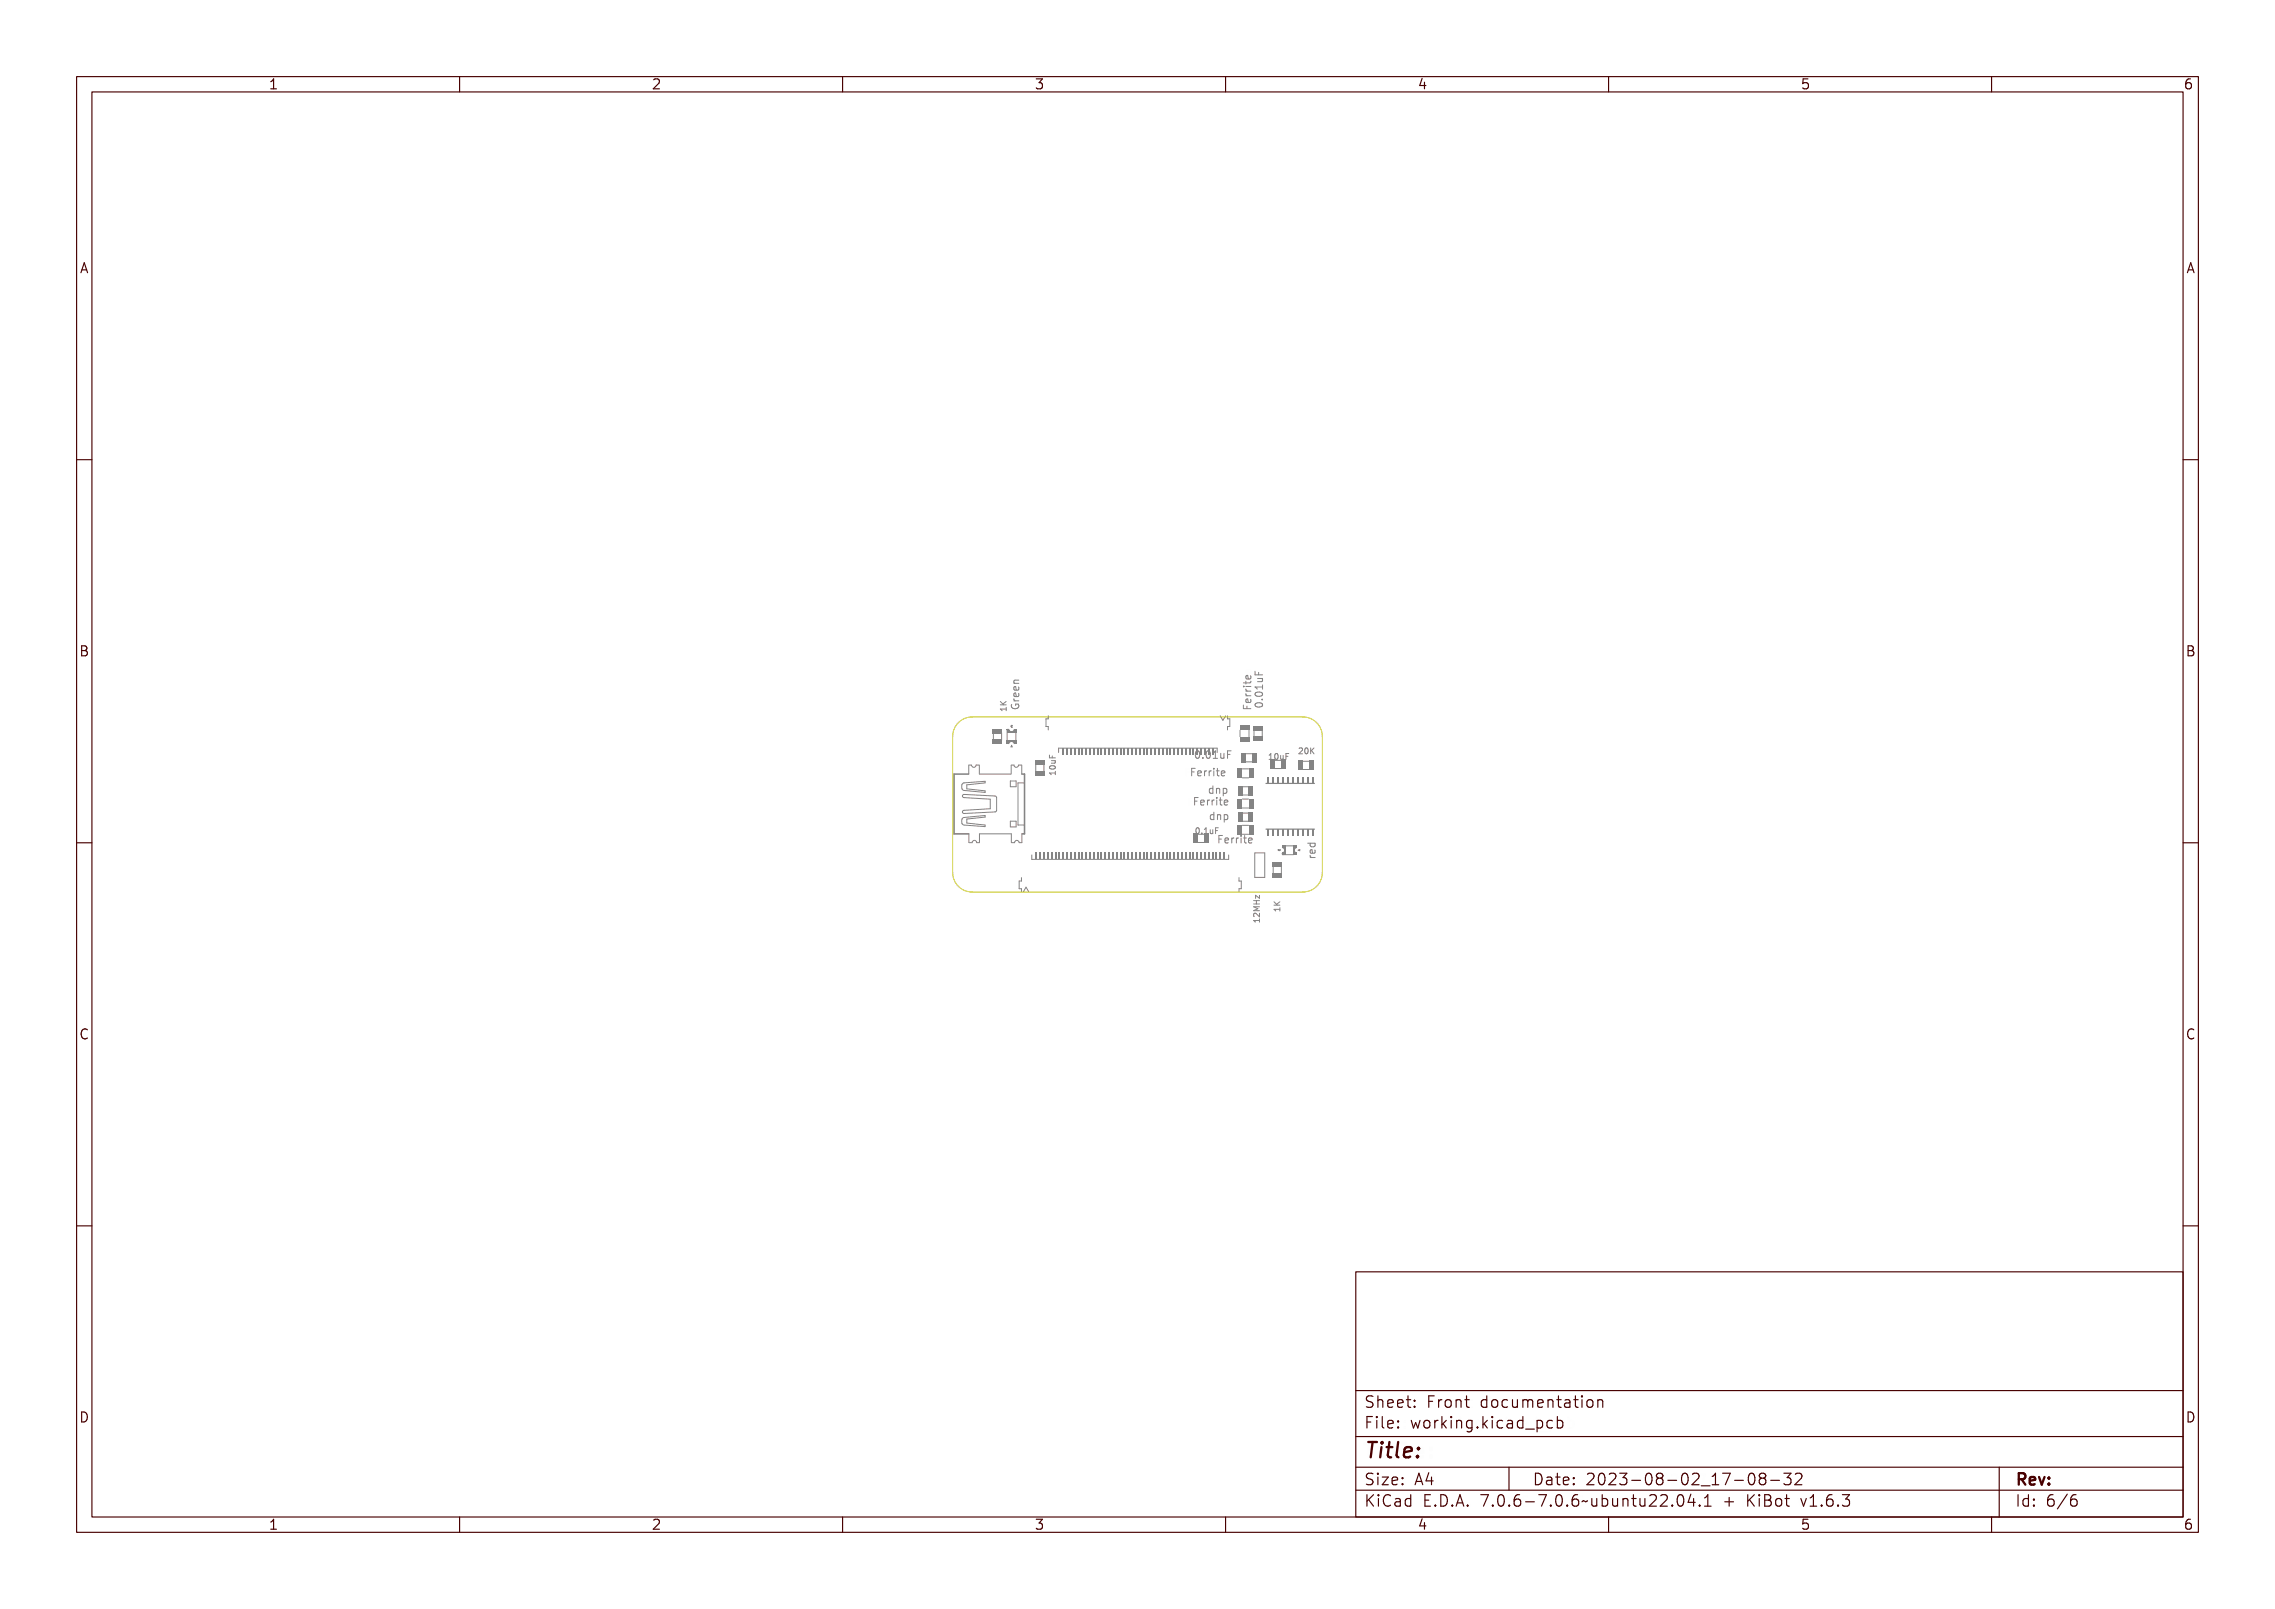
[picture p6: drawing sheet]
<svg xmlns="http://www.w3.org/2000/svg" width="297mm" height="210mm" viewBox="0 0 297 210" stroke-linecap="round" stroke-linejoin="round" font-family="sans-serif">
<defs><g id="words">
<text font-size="2.7" fill="#480000" x="178" y="190.3">Title:</text>
<g font-size="2" fill="#480000">
<text x="178" y="183.7">Sheet: Front documentation</text>
<text x="178" y="186.5">File: working.kicad_pcb</text>
<text x="178" y="193.9">Size: A4</text>
<text x="178" y="196.6">KiCad E.D.A. 7.0.6-7.0.6~ubuntu22.04.1 + KiBot v1.6.3</text>
<text x="200" y="193.9">Date: 2023-08-02_17-08-32</text>
<text x="263" y="196.6">Id: 6/6</text>
<text x="263" y="193.9">Rev:</text>
</g>
<g font-size="1.7" fill="#480000">
<text x="35" y="11.7">1</text>
<text x="85" y="11.7">2</text>
<text x="135" y="11.7">3</text>
<text x="185" y="11.7">4</text>
<text x="235" y="11.7">5</text>
<text x="285" y="11.7">6</text>
<text x="10.5" y="35.7">A</text>
<text x="285.5" y="35.7">A</text>
<text x="10.5" y="85.6">B</text>
<text x="285.5" y="85.6">B</text>
<text x="10.5" y="135.7">C</text>
<text x="285.5" y="135.7">C</text>
<text x="10.5" y="185.6">D</text>
<text x="285.5" y="185.6">D</text>
<text x="35" y="199.7">1</text>
<text x="85" y="199.7">2</text>
<text x="135" y="199.7">3</text>
<text x="185" y="199.7">4</text>
<text x="235" y="199.7">5</text>
<text x="285" y="199.7">6</text>
</g>
<g font-size="1.3" fill="#848484">
<text x="163.3" y="92.7" transform="rotate(-90 163.3 92.7)">Ferrite</text>
<text x="164.9" y="92.5" transform="rotate(-90 164.9 92.5)">0.01uF</text>
<text x="154.6" y="101.3">Ferrite</text>
<text x="156.2" y="99">0.01uF</text>
<text x="155" y="105.1">Ferrite</text>
<text x="158" y="103.6">dnp</text>
<text x="158.1" y="107">dnp</text>
<text x="158.2" y="110.1">Ferrite</text>
</g>
<g font-size="1" fill="#848484">
<text x="137.8" y="101.3" transform="rotate(-90 137.8 101.3)">10uF</text>
<text x="165.5" y="99.1">10uF</text>
<text x="169.9" y="98.4">20K</text>
<text x="156" y="108.8">0.1uF</text>
</g>
<g font-size=".3" fill="#848484">
<text x="132" y="94.9">C</text>
<text x="132" y="97.5">A</text>
</g>
</g></defs>
<g fill="none" stroke="#848484" stroke-width=".13">
<path d="M130.6 92h.8M130.6 91.6l.4 .4M130.6 92.6h.7v-.2h.1v.4h-.1v-.2h-.6l.1 .2h-.1zM130.6 91.7l.4 .3 .4-.3v.1l-.4 .3 .4 .1v.1h-.8v-.1h.4l-.4-.4zM131.4 92.3v.5M131.4 92.5h-.8l.2 .3M131.4 91.6l-.5 .3M132.1 91.9a.46 .46 0 0 0 .4 .6 .46 .46 0 0 0 .5-.6h-.4v.2M132.1 92h.2l-.1 .2a.37 .37 0 0 0 .4 .4 .37 .37 0 0 0 .3-.5h-.2v.2h-.1v-.3h.4a.43 .43 0 0 1-.1 .6 .43 .43 0 0 1-.5 0 .38 .38 0 0 1-.3-.6zM132.4 91.2l.1 .3M132.4 91.5h.6M132.4 89.2h.6"/>
<path d="M132.4 91.2h.1a.24 .24 0 0 0 0 .3 .24 .24 0 0 0 .2 .1h.3v.1h-.7v-.1h.2l-.2-.2zM132.4 89l.6-.1v.1h-.5l-.1 .2 .1 .1h.5v.1h-.7v-.1h.1l-.1-.1zM132.4 90.5l.3-.1v.5a.28 .28 0 0 0 .3-.1 .28 .28 0 0 0-.1-.3 .32 .32 0 0 1 .2 .4 .32 .32 0 0 1-.4 .2 .33 .33 0 0 1-.3-.2 .33 .33 0 0 1 0-.4zM132.4 89.7l.3-.1v.6a.28 .28 0 0 0 .3-.2 .28 .28 0 0 0-.1-.3 .32 .32 0 0 1 .2 .4 .32 .32 0 0 1-.4 .2 .33 .33 0 0 1-.3-.2 .33 .33 0 0 1 0-.4zM132.5 90.6h.1v.3l-.2-.1zM132.5 89.8h.1v.4l-.2-.2zM133 89.7v.2l-.1 .2-.5-.1v-.3l.2-.1 .1 .5M133 90.5v.3l-.1 .1h-.5v-.4h.2l.1 .4M133 88.8h-.6v.3l.1 .1M137.1 98.9v.3h.3v-.3v.3h.4v.1h-.7zM137.2 99.5h.6l-.1 .1a.18 .18 0 0 1 .1 .2 .18 .18 0 0 1-.2 .2h-.4v-.1l.5-.1v-.1l-.5-.1zM156.3 98.2a.28 .28 0 0 1 .3-.1 .28 .28 0 0 1 .3 .2 .53 .53 0 0 1-.3 .7 .57 .57 0 0 1-.3-.8z"/>
<path d="M156.5 98.2h.1a.51 .51 0 0 1 0 .7l-.2-.2zM157.3 98.8h.1v.2h-.1zM157.9 98.2a.28 .28 0 0 1 .3-.1 .28 .28 0 0 1 .2 .2 .53 .53 0 0 1-.3 .7 .56 .56 0 0 1-.2-.8zM158.1 98.2a.51 .51 0 0 1 0 .7l-.1-.2zM158.7 98.1h.3v.8h.2v.1h-.5v-.1h.2v-.7h-.2zM159.4 98.3h.2v.5l.1 .1 .2-.1v-.5h.1v.7h-.1v-.1a.23 .23 0 0 1-.3 .1 .23 .23 0 0 1-.2-.3zM160.2 98.1h.6v.1h-.4v.3h.4v.1h-.4v.4h-.2zM161.9 95.3v.8M162.3 89.1h.2v.2h-.2zM162.4 92h.1v.5h.3v-.4h.1v.4h.4v.1h-.9zM162.6 89.1h.6v-.2h.1v.6h-.1v-.2h-.5v.1h-.1zM162.6 88.2h.1v.2h.5v-.2h.1v.2l-.1 .1h-.5v.2h-.1v-.2h-.2v-.1h.2z"/>
<path d="M162.7 90.4h.1a.24 .24 0 0 0-.1 .3 .24 .24 0 0 0 .3 .1h.3v.1h-.7v-.1h.2l-.2-.1zM162.7 89.7h.1a.24 .24 0 0 0-.1 .2 .24 .24 0 0 0 .3 .1h.3v.2h-.7v-.2h.2l-.2-.1zM162.7 91.3h.3v.5a.28 .28 0 0 0 .3-.2 .28 .28 0 0 0-.1-.3 .32 .32 0 0 1 .2 .4 .32 .32 0 0 1-.4 .2 .33 .33 0 0 1-.4-.2 .33 .33 0 0 1 .1-.4zM162.7 87.4l.3-.1v.5a.28 .28 0 0 0 .3-.1 .28 .28 0 0 0-.1-.3 .32 .32 0 0 1 .2 .3 .32 .32 0 0 1-.4 .3 .33 .33 0 0 1-.4-.2 .33 .33 0 0 1 .1-.4zM162.8 91.4h.1v.4l-.2-.2zM162.8 87.5l.1-.1v.4l-.2-.1zM163.1 95.3v.8M163.9 89.6h.9v-.2h.1v.6h-.1v-.2h-.8l.1 .2h-.1zM163.9 87.9h.1v.4h.3v-.4h.1v.4h.5v.1h-1zM164 91.9l.2-.1a.53 .53 0 0 1 .7 .3 .55 .55 0 0 1-.5 .3 .55 .55 0 0 1-.5-.3zM164 90.3l.2-.1a.53 .53 0 0 1 .7 .3 .55 .55 0 0 1-.5 .3 .55 .55 0 0 1-.5-.3zM164 92l.6-.1 .2 .2a.52 .52 0 0 1-.8 0z"/>
<path d="M164 90.5l.6-.1 .2 .1a.52 .52 0 0 1-.8 0zM164.2 88.7h.7v.1h-.1a.23 .23 0 0 1 .1 .3 .23 .23 0 0 1-.3 .1h-.4v-.1h.5l.1-.1-.1-.2h-.5zM164.7 91.2h.2v.2h-.2zM165.6 98.4h.3v.7h.2h-.5h.2v-.6h-.2zM166.3 98.5a.22 .22 0 0 1 .2-.1 .22 .22 0 0 1 .2 .2v.2a.3 .3 0 0 1-.3 .4 .45 .45 0 0 1-.1-.7zM166.4 98.5a.31 .31 0 0 1 .2 .3 .31 .31 0 0 1-.2 .3l-.1-.3zM166.8 98.6h.1v.4l.1 .1 .2-.1v-.4h.1v.5h-.1a.18 .18 0 0 1-.3 .1 .18 .18 0 0 1-.1-.3zM167.5 98.4h.4v.1h-.3v.2h.3v.1h-.3v.3h-.1zM170 97.7a.27 .27 0 0 1 .4 .1 .27 .27 0 0 1-.2 .4l-.1 .1h.3v.1h-.5l.3-.3a.18 .18 0 0 0 0-.3 .18 .18 0 0 0-.2 0zM170 97.9l-.4 .5h.4M170.6 97.8a.22 .22 0 0 1 .3-.1 .22 .22 0 0 1 .1 .2v.1a.3 .3 0 0 1-.2 .4 .45 .45 0 0 1-.2-.6zM170.7 97.8a.31 .31 0 0 1 .2 .2 .31 .31 0 0 1-.2 .3v-.3z"/>
<path d="M171.2 97.7h.1v.3l.3-.3h.1l-.3 .3 .3 .4h-.1l-.2-.4-.1 .4h-.1zM137.1 100.9h.6v-.2h.1v.5h-.1v-.2h-.5v.2h-.1zM137.1 100.3a.34 .34 0 0 1 .6 .1 .34 .34 0 0 1-.6-.1zM137.1 100.2l.3-.1a.3 .3 0 0 1 .4 .3 .43 .43 0 0 1-.4 .2 .43 .43 0 0 1-.4-.2zM154.8 100.3h.5v.2h-.4v.2h.4v.1h-.4v.5h-.1zM155.2 104.2h.5v.1h-.4v.2h.4v.2h-.4v.4h-.1zM155.6 100.7a.32 .32 0 0 1 .4-.1 .32 .32 0 0 1 .1 .4h-.5a.28 .28 0 0 0 .2 .2 .28 .28 0 0 0 .3-.1 .32 .32 0 0 1-.4 .2 .32 .32 0 0 1-.2-.4zM155.7 100.7h.2l.1 .2h-.4zM156 104.5a.32 .32 0 0 1 .4-.1 .32 .32 0 0 1 .1 .4h-.5a.28 .28 0 0 0 .2 .2 .28 .28 0 0 0 .3 0 .32 .32 0 0 1-.4 .1 .32 .32 0 0 1-.2-.3zM156.1 104.5h.2l.1 .2h-.4zM156.1 108.2a.22 .22 0 0 1 .2-.1 .22 .22 0 0 1 .2 .2v.2a.3 .3 0 0 1-.2 .4 .45 .45 0 0 1-.2-.7zM156.2 108.2a.31 .31 0 0 1 .2 .3 .31 .31 0 0 1-.2 .3l-.1-.3z"/>
<path d="M156.4 100.6h.1v.1h.1a.19 .19 0 0 1 .2-.1 .19 .19 0 0 1 .1 .1 .24 .24 0 0 0-.2 0 .24 .24 0 0 0-.2 .2v.4h-.1zM156.8 104.4h.1v.1h.1a.19 .19 0 0 1 .2-.1 .19 .19 0 0 1 .1 .1 .24 .24 0 0 0-.3 0 .24 .24 0 0 0-.1 .3v.3h-.1zM156.8 108.7h.1v.1h-.1zM157.2 100.6h.1v.1h.1a.19 .19 0 0 1 .2-.1 .19 .19 0 0 1 .1 .1 .24 .24 0 0 0-.2 0 .24 .24 0 0 0-.2 .2v.4h-.1zM157.3 108.1h.3v.7h.1h-.4h.2v-.6h-.2zM157.6 104.4h.1v.1a.19 .19 0 0 1 .3-.1 .19 .19 0 0 1 .1 .1 .24 .24 0 0 0-.3 0 .24 .24 0 0 0-.1 .3v.3h-.1zM157.9 108.3h.1v.4l.1 .1 .1-.1v-.4h.1v.5h-.1a.18 .18 0 0 1-.2 0 .18 .18 0 0 1-.1-.2zM157.9 100.6h.3v.6h.3v.1h-.6v-.1h.2v-.5h-.2zM158.1 100.3h.1v.2h-.1zM158.2 103l.2-.1 .2 .1v-.4h.1v1h-.1v-.1l-.1 .1a.36 .36 0 0 1-.4-.2 .36 .36 0 0 1 .1-.4zM158.3 103a.26 .26 0 0 1 .3 .2 .26 .26 0 0 1-.3 .3l-.1-.1zM158.3 106.4l.2-.1 .2 .1v-.4h.1v1h-.1v-.1l-.1 .1a.36 .36 0 0 1-.4-.2 .36 .36 0 0 1 .1-.4z"/>
<path d="M158.3 104.4h.3v.6h.2v.1h-.5v-.1h.2v-.5h-.2zM158.3 109.1h.6v.1h-.4v.3h.3v.1h-.3v.5h-.2zM158.4 106.5v-.1a.26 .26 0 0 1 .3 .3 .26 .26 0 0 1-.3 .2v-.1zM158.5 104.1h.1v.2h-.1zM158.5 108.1h.5v.1h-.4v.2h.3v.1h-.3v.3h-.1zM158.8 100.4h.1v.2h.3v.1h-.3v.4l.3 .1v.1h-.2l-.2-.1v-.5h-.2v-.1h.2zM158.9 102.9h.1v.1a.23 .23 0 0 1 .3-.1 .23 .23 0 0 1 .2 .2v.5h-.1l-.1-.5-.1-.1-.1 .1-.1 .5h-.1zM159.1 106.3h.1v.1a.23 .23 0 0 1 .3-.1 .23 .23 0 0 1 .1 .3v.4h-.1v-.5l-.2-.1-.1 .1v.5h-.1zM159.1 109.4a.32 .32 0 0 1 .4 0 .32 .32 0 0 1 .2 .3h-.5a.28 .28 0 0 0 .1 .3 .28 .28 0 0 0 .3-.1 .32 .32 0 0 1-.3 .2 .32 .32 0 0 1-.3-.4zM159.2 104.2h.1v.2h.3v.1h-.3v.4l.3 .1v.1h-.3l-.1-.1v-.5h-.2v-.1h.2zM159.2 109.5l.3-.1 .1 .2h-.4zM159.5 100.7a.32 .32 0 0 1 .4-.1 .32 .32 0 0 1 .1 .4h-.5a.28 .28 0 0 0 .2 .2 .28 .28 0 0 0 .3-.1 .32 .32 0 0 1-.4 .2 .32 .32 0 0 1-.2-.4z"/>
<path d="M159.6 100.7h.2l.1 .2h-.4zM159.7 102.9h.1v.1l.1-.1a.34 .34 0 0 1 .4 .3 .34 .34 0 0 1-.5 .3v.4h-.1zM159.8 106.3h.2v.1v-.1a.34 .34 0 0 1 .5 .4 .34 .34 0 0 1-.5 .2v.4h-.2zM159.9 103a.26 .26 0 0 1 .3 .2 .26 .26 0 0 1-.3 .3l-.1-.1zM159.9 104.5a.32 .32 0 0 1 .4-.1 .32 .32 0 0 1 .1 .4h-.5a.28 .28 0 0 0 .2 .2 .28 .28 0 0 0 .3 0 .32 .32 0 0 1-.4 .1 .32 .32 0 0 1-.2-.3zM160 109.3h.1v.2v-.1a.19 .19 0 0 1 .2-.1 .19 .19 0 0 1 .2 .2 .24 .24 0 0 0-.3 0 .24 .24 0 0 0-.1 .2v.4h-.1zM160 104.5h.2l.1 .2h-.4zM160 106.5l.1-.1a.26 .26 0 0 1 .2 .3 .26 .26 0 0 1-.2 .2l-.1-.1zM160.8 109.3h.1v.2v-.1a.19 .19 0 0 1 .2-.1 .19 .19 0 0 1 .2 .2 .24 .24 0 0 0-.3 0 .24 .24 0 0 0-.1 .2v.4h-.1zM161.5 109.3h.3v.7h.2v.1h-.6v-.1h.3v-.6h-.2zM161.7 109.1h.1v.1h-.1zM162.4 109.2h.1v.1h.3v.1h-.3v.5l.3 .1v.1h-.3l-.1-.2v-.5h-.2v-.1h.2z"/>
<path d="M163.1 109.4a.32 .32 0 0 1 .4 0 .32 .32 0 0 1 .1 .3h-.5a.28 .28 0 0 0 .2 .3 .28 .28 0 0 0 .3-.1 .32 .32 0 0 1-.4 .2 .32 .32 0 0 1-.2-.4zM163.2 109.5l.2-.1 .1 .2h-.4zM163.7 118h.7M163.7 117.5h.7M163.7 119.4h.7v-.2h.1v.5h-.1v-.2h-.6v.2h-.1zM163.7 118h.8v.1h-.7l.4 .1v.1l-.4 .1h.7v.1h-.8v-.1l.4-.1-.4-.2zM163.7 117.4h.8v.1h-.4v.3h.4v.1h-.8v-.1h.3v-.3h-.3zM163.8 118.7a.48 .48 0 0 1 .6 .3v-.4h.1v.5l-.4-.3a.18 .18 0 0 0-.3 0 .18 .18 0 0 0 0 .3l-.1-.1zM163.9 116.8l.5 .3v-.3h.1v.4l-.5-.3v.3h-.1zM164 117.5v.5M164.4 116.9v.4l-.5-.4v.4M164.4 119.2v.5l-.5-.5-.2 .1v.3"/>
<path d="M164.4 119.9v.5M164.4 118.4h-.7l.5 .2-.5 .3h.7M166.3 118.1h.8M166.3 117.7l.5 .4M166.4 118.4h.6v-.2h.1v.4h-.1v-.1h-.5v.1h-.1zM166.4 117.5l.3 .3 .4-.3v.2l-.4 .2 .4 .1v.1h-.7v-.1h.3l-.3-.3zM166.9 110.9l.1 .1 .1-.1M166.9 110.9h.1M166.9 110.9l.1 .1 .1-.1a.11 .11 0 0 1-.1 .2 .11 .11 0 0 1-.1-.2zM167.1 110.9h.1M167.1 118.5v.4M167.1 118.7h-.8l.2 .2"/>
<path d="M167.1 117.7l-.4 .3M169.5 111l.2-.1v.2zM169.5 111h.2zM169.6 110.9v.1M169.7 110.9l-.2 .1h.2M170.7 110.1h1M170.7 109.9h1v.1h-.1l.1 .1a.34 .34 0 0 1-.3 .4 .34 .34 0 0 1-.3-.5h-.4zM171 111.9h.7M171 111.6l.2 .3M171 111.4h.2a.24 .24 0 0 0-.1 .3 .24 .24 0 0 0 .3 .1h.3v.1h-.7v-.1h.2l-.2-.1zM171.1 110.1l-.1 .2 .2 .2 .4-.1v-.3M171.1 110.7h.3v.5a.28 .28 0 0 0 .3-.2 .28 .28 0 0 0-.1-.3 .32 .32 0 0 1 .1 .4 .32 .32 0 0 1-.3 .2 .33 .33 0 0 1-.4-.2 .33 .33 0 0 1 .1-.4z"/>
<path d="M171.2 110.8h.1v.4l-.2-.2zM171.2 110.1h.3h.1a.26 .26 0 0 1-.2 .3 .26 .26 0 0 1-.3-.3zM171.6 110.9l.1 .3-.1 .2-.5-.1v-.4h.2l.1 .5M164.4 120.1h-.7l.2 .3"/>
<circle cx="156.6" cy="98.5" r=".09"/>
<circle cx="158.1" cy="98.5" r=".09"/>
<circle cx="164.4" cy="90.5" r=".09"/>
<circle cx="164.4" cy="92.1" r=".09"/>
<circle cx="166.4" cy="98.8" r=".07"/>
<circle cx="170.8" cy="98" r=".07"/>
<circle cx="137.4" cy="100.4" r=".07"/>
<circle cx="156.3" cy="108.5" r=".07"/>
</g>
<g fill="#848484">
<path d="M161.8 96.1h1.3v.7h-1.3z" fill-rule="evenodd"/>
<path d="M161.8 94.7h1.3v.6h-1.3z" fill-rule="evenodd"/>
</g>
<path d="M162.2 105.5h.8M162.2 104.3h.8" fill="none" stroke="#848484" stroke-width=".13"/>
<g fill="#848484">
<path d="M163 104.2h.7v1.3h-.7z" fill-rule="evenodd"/>
<path d="M161.5 104.2h.7v1.3h-.7z" fill-rule="evenodd"/>
</g>
<path d="M166.3 100.3h1" fill="none" stroke="#848484" stroke-width=".13"/>
<g fill="#848484">
<path d="M167.3 99.1h.5v1.3h-.5z" fill-rule="evenodd"/>
<path d="M165.8 99.1h.6v1.3h-.6z" fill-rule="evenodd"/>
</g>
<g fill="none" stroke="#848484" stroke-width=".13">
<path d="M131.5 95.2v1.4M131.7 97.1a.35 .35 0 0 1 .4-.3 .35 .35 0 0 1 .3 .3M131.7 95.2a.35 .35 0 0 0 .4 .3 .35 .35 0 0 0 .3-.3M132.6 95.6v1.1"/>
<circle cx="131.6" cy="95.3" r=".1"/>
</g>
<g fill="#848484">
<path d="M131.4 95.1h.4v.1h-.4z" fill-rule="evenodd"/>
<path d="M131.4 96.6h.4v.5h-.4z" fill-rule="evenodd"/>
<path d="M131.5 95.4h.3v.2h-.3z" fill-rule="evenodd"/>
<path d="M131.7 95.4h.2v.2h-.2z" fill-rule="evenodd"/>
<path d="M131.7 96.6h.2v.3h-.2z" fill-rule="evenodd"/>
<path d="M131.9 95.5h.4v.1h-.4z" fill-rule="evenodd"/>
<path d="M131.9 96.6h.4v.2h-.4z" fill-rule="evenodd"/>
<path d="M132.2 95.4h.2v.2h-.2z" fill-rule="evenodd"/>
<path d="M132.2 96.6h.2v.3h-.2z" fill-rule="evenodd"/>
<path d="M132.4 95.1h.3v.5h-.3z" fill-rule="evenodd"/>
<path d="M132.4 96.6h.3v.5h-.3z" fill-rule="evenodd"/>
</g>
<path d="M170 99.4h1M170 100.4h1" fill="none" stroke="#848484" stroke-width=".13"/>
<g fill="#848484">
<path d="M171 99.3h.5v1.3h-.5z" fill-rule="evenodd"/>
<path d="M169.5 99.3h.6v1.3h-.6z" fill-rule="evenodd"/>
</g>
<path d="M133.4 114.5v.5h-.3v1h.3v.4M133.6 116.4l.4-.6 .3 .6M134.7 111.6v.6h25.7v-.6M161.8 114.5v.5h.3v1h-.3v.4" fill="none" stroke="#848484" stroke-width=".13"/>
<g fill="#848484">
<path d="M159.7 111.2h.2v.9h-.2z" fill-rule="evenodd"/>
<path d="M159.2 111.2h.2v.9h-.2z" fill-rule="evenodd"/>
<path d="M158.7 111.2h.2v.9h-.2z" fill-rule="evenodd"/>
<path d="M158.2 111.2h.2v.9h-.2z" fill-rule="evenodd"/>
<path d="M157.7 111.2h.2v.9h-.2z" fill-rule="evenodd"/>
<path d="M157.2 111.2h.2v.9h-.2z" fill-rule="evenodd"/>
<path d="M156.7 111.2h.2v.9h-.2z" fill-rule="evenodd"/>
<path d="M156.2 111.2h.2v.9h-.2z" fill-rule="evenodd"/>
<path d="M155.7 111.2h.2v.9h-.2z" fill-rule="evenodd"/>
<path d="M155.2 111.2h.2v.9h-.2z" fill-rule="evenodd"/>
<path d="M154.7 111.2h.2v.9h-.2z" fill-rule="evenodd"/>
<path d="M154.2 111.2h.2v.9h-.2z" fill-rule="evenodd"/>
<path d="M153.7 111.2h.2v.9h-.2z" fill-rule="evenodd"/>
<path d="M153.2 111.2h.2v.9h-.2z" fill-rule="evenodd"/>
<path d="M152.7 111.2h.2v.9h-.2z" fill-rule="evenodd"/>
<path d="M152.2 111.2h.2v.9h-.2z" fill-rule="evenodd"/>
<path d="M151.7 111.2h.2v.9h-.2z" fill-rule="evenodd"/>
<path d="M151.2 111.2h.2v.9h-.2z" fill-rule="evenodd"/>
<path d="M150.7 111.2h.2v.9h-.2z" fill-rule="evenodd"/>
<path d="M150.2 111.2h.2v.9h-.2z" fill-rule="evenodd"/>
<path d="M149.7 111.2h.2v.9h-.2z" fill-rule="evenodd"/>
<path d="M149.2 111.2h.2v.9h-.2z" fill-rule="evenodd"/>
<path d="M148.7 111.2h.2v.9h-.2z" fill-rule="evenodd"/>
<path d="M148.2 111.2h.2v.9h-.2z" fill-rule="evenodd"/>
<path d="M147.7 111.2h.2v.9h-.2z" fill-rule="evenodd"/>
<path d="M147.2 111.2h.2v.9h-.2z" fill-rule="evenodd"/>
<path d="M146.7 111.2h.2v.9h-.2z" fill-rule="evenodd"/>
<path d="M146.2 111.2h.2v.9h-.2z" fill-rule="evenodd"/>
<path d="M145.7 111.2h.2v.9h-.2z" fill-rule="evenodd"/>
<path d="M145.2 111.2h.2v.9h-.2z" fill-rule="evenodd"/>
<path d="M144.7 111.2h.2v.9h-.2z" fill-rule="evenodd"/>
<path d="M144.2 111.2h.2v.9h-.2z" fill-rule="evenodd"/>
<path d="M143.7 111.2h.2v.9h-.2z" fill-rule="evenodd"/>
<path d="M143.2 111.2h.2v.9h-.2z" fill-rule="evenodd"/>
<path d="M142.7 111.2h.2v.9h-.2z" fill-rule="evenodd"/>
<path d="M142.2 111.2h.2v.9h-.2z" fill-rule="evenodd"/>
<path d="M141.7 111.2h.2v.9h-.2z" fill-rule="evenodd"/>
<path d="M141.2 111.2h.2v.9h-.2z" fill-rule="evenodd"/>
<path d="M140.7 111.2h.2v.9h-.2z" fill-rule="evenodd"/>
<path d="M140.2 111.2h.2v.9h-.2z" fill-rule="evenodd"/>
<path d="M139.7 111.2h.2v.9h-.2z" fill-rule="evenodd"/>
<path d="M139.2 111.2h.2v.9h-.2z" fill-rule="evenodd"/>
<path d="M138.7 111.2h.2v.9h-.2z" fill-rule="evenodd"/>
<path d="M138.2 111.2h.2v.9h-.2z" fill-rule="evenodd"/>
<path d="M137.7 111.2h.2v.9h-.2z" fill-rule="evenodd"/>
<path d="M137.2 111.2h.2v.9h-.2z" fill-rule="evenodd"/>
<path d="M136.7 111.2h.2v.9h-.2z" fill-rule="evenodd"/>
<path d="M136.2 111.2h.2v.9h-.2z" fill-rule="evenodd"/>
<path d="M135.7 111.2h.2v.9h-.2z" fill-rule="evenodd"/>
<path d="M135.2 111.2h.2v.9h-.2z" fill-rule="evenodd"/>
</g>
<path d="M135.2 99.7v1M136.3 99.7v1" fill="none" stroke="#848484" stroke-width=".13"/>
<g fill="#848484">
<path d="M135.1 99.2h1.3v.6h-1.3z" fill-rule="evenodd"/>
<path d="M135.1 100.6h1.3v.6h-1.3z" fill-rule="evenodd"/>
</g>
<g fill="none" stroke="#848484" stroke-width=".13">
<path d="M126.5 99.9v1.1M126.5 99.9h.3a.3 .3 0 0 0 .3 .3 .3 .3 0 0 0 .3-.3h.4M127.9 99.9v1.1M132 99.9v1.1M132 99.9h.4a.3 .3 0 0 0 .3 .3 .3 .3 0 0 0 .3-.3h.4M133.4 99.9v1.1M125.7 102.2l2.9-.2v.2l-2.4 .2v.6l2.4 .2v.2l-2.7-.2a.6 .6 0 0 1-.2-1zM125.7 106.8l2.9-.4v.2l-2.4 .3v.5l2.4 .3v.2l-2.7-.2a.6 .6 0 0 1-.2-.9zM125.7 103.7h.2l4.1 .3v1.9l-4.1 .3-.2-.1-.1-.1 .3-.2 3.4-.2v-1.3l-3.4-.2-.3-.2zM126.5 108.8v1.2M126.5 110h.4a.3 .3 0 0 1 .3-.3 .3 .3 0 0 1 .3 .3h.4M127.9 101h4.1"/>
<path d="M127.9 108.8v1.2M127.9 108.8h4.1M131.9 101.9h.8v.8h-.8zM131.9 107.2h.8v.7h-.8zM132 108.8v1.2M132.1 110h.4a.3 .3 0 0 1 .3-.3 .3 .3 0 0 1 .3 .3h.3M133.4 108.8v1.2M133.7 102.2h-.8v5.5h.8M167.4 110.6a.35 .35 0 0 1 .3 .4 .35 .35 0 0 1-.3 .3M167.4 111.6h1.4M167.8 110.4h1.1M169.3 110.6a.35 .35 0 0 0-.3 .4 .35 .35 0 0 0 .3 .3"/>
<circle cx="167.5" cy="111.4" r=".1"/>
</g>
<path d="M126.5 101h-1.9v7.8h1.9M133.4 101h.4v7.8h-.3" fill="none" stroke="#848484" stroke-width=".2"/>
<g fill="#848484">
<path d="M167.3 111.3h.1v.3h-.1z" fill-rule="evenodd"/>
<path d="M168.8 111.3h.5v.3h-.5z" fill-rule="evenodd"/>
<path d="M167.6 111.3h.2v.3h-.2z" fill-rule="evenodd"/>
<path d="M167.6 111.2h.2v.1h-.2z" fill-rule="evenodd"/>
<path d="M168.8 111.2h.3v.1h-.3z" fill-rule="evenodd"/>
<path d="M167.7 110.8h.1v.4h-.1z" fill-rule="evenodd"/>
<path d="M168.8 110.8h.2v.4h-.2z" fill-rule="evenodd"/>
<path d="M167.6 110.7h.2v.1h-.2z" fill-rule="evenodd"/>
<path d="M168.8 110.7h.3v.1h-.3z" fill-rule="evenodd"/>
<path d="M167.3 110.4h.5v.3h-.5z" fill-rule="evenodd"/>
<path d="M168.8 110.4h.5v.3h-.5z" fill-rule="evenodd"/>
</g>
<path d="M166.2 113.1v1M167.3 113.1v1" fill="none" stroke="#848484" stroke-width=".13"/>
<g fill="#848484">
<path d="M166.1 114h1.3v.6h-1.3z" fill-rule="evenodd"/>
<path d="M166.1 112.6h1.3v.6h-1.3z" fill-rule="evenodd"/>
</g>
<path d="M162.1 107.2h1M162.1 106.1h1" fill="none" stroke="#848484" stroke-width=".13"/>
<g fill="#848484">
<path d="M163 106h.6v1.3h-.6z" fill-rule="evenodd"/>
<path d="M161.6 106h.6v1.3h-.6z" fill-rule="evenodd"/>
</g>
<path d="M162.6 99.4h1M162.6 98.4h1" fill="none" stroke="#848484" stroke-width=".13"/>
<g fill="#848484">
<path d="M163.5 98.3h.6v1.3h-.6z" fill-rule="evenodd"/>
<path d="M162.1 98.3h.6v1.3h-.6z" fill-rule="evenodd"/>
</g>
<path d="M162.2 107.7h.8M163.8 111.3h1.3v3.2h-1.3z" fill="none" stroke="#848484" stroke-width=".13"/>
<g fill="#848484">
<path d="M163 107.7h.7v1.3h-.7z" fill-rule="evenodd"/>
<path d="M161.5 107.7h.7v1.3h-.7z" fill-rule="evenodd"/>
</g>
<path d="M165.3 108.2h6.3M165.3 102.3h6.3" fill="none" stroke="#848484" stroke-width=".15"/>
<g fill="#848484">
<path d="M165.4 101.4h.2v.9h-.2z" fill-rule="evenodd"/>
<path d="M165.4 108.2h.2v.9h-.2z" fill-rule="evenodd"/>
<path d="M166.1 101.4h.2v.9h-.2z" fill-rule="evenodd"/>
<path d="M166.1 108.2h.2v.9h-.2z" fill-rule="evenodd"/>
<path d="M166.7 101.4h.2v.9h-.2z" fill-rule="evenodd"/>
<path d="M166.7 108.2h.2v.9h-.2z" fill-rule="evenodd"/>
<path d="M167.4 101.4h.2v.9h-.2z" fill-rule="evenodd"/>
<path d="M167.4 108.2h.2v.9h-.2z" fill-rule="evenodd"/>
<path d="M168 101.4h.2v.9h-.2z" fill-rule="evenodd"/>
<path d="M168 108.2h.2v.9h-.2z" fill-rule="evenodd"/>
<path d="M168.7 101.4h.2v.9h-.2z" fill-rule="evenodd"/>
<path d="M168.7 108.2h.2v.9h-.2z" fill-rule="evenodd"/>
<path d="M169.3 101.4h.2v.9h-.2z" fill-rule="evenodd"/>
<path d="M169.3 108.2h.2v.9h-.2z" fill-rule="evenodd"/>
<path d="M170 101.4h.2v.9h-.2z" fill-rule="evenodd"/>
<path d="M170 108.2h.2v.9h-.2z" fill-rule="evenodd"/>
<path d="M170.6 101.4h.2v.9h-.2z" fill-rule="evenodd"/>
<path d="M170.6 108.2h.2v.9h-.2z" fill-rule="evenodd"/>
<path d="M171.3 101.4h.2v.9h-.2z" fill-rule="evenodd"/>
<path d="M171.3 108.2h.2v.9h-.2z" fill-rule="evenodd"/>
</g>
<path d="M136.9 93.4v.4h-.3v1h.3v.5M158.9 97.6h-20.7v.6M159.3 93.4l.4 .6 .3-.6M160.3 93.4v.4h.3v1h-.3v.5" fill="none" stroke="#848484" stroke-width=".13"/>
<g fill="#848484">
<path d="M138.7 97.7h.2v.9h-.2z" fill-rule="evenodd"/>
<path d="M139.2 97.7h.2v.9h-.2z" fill-rule="evenodd"/>
<path d="M139.7 97.7h.2v.9h-.2z" fill-rule="evenodd"/>
<path d="M140.2 97.7h.2v.9h-.2z" fill-rule="evenodd"/>
<path d="M140.7 97.7h.2v.9h-.2z" fill-rule="evenodd"/>
<path d="M141.2 97.7h.2v.9h-.2z" fill-rule="evenodd"/>
<path d="M141.7 97.7h.2v.9h-.2z" fill-rule="evenodd"/>
<path d="M142.2 97.7h.2v.9h-.2z" fill-rule="evenodd"/>
<path d="M142.7 97.7h.2v.9h-.2z" fill-rule="evenodd"/>
<path d="M143.2 97.7h.2v.9h-.2z" fill-rule="evenodd"/>
<path d="M143.7 97.7h.2v.9h-.2z" fill-rule="evenodd"/>
<path d="M144.2 97.7h.2v.9h-.2z" fill-rule="evenodd"/>
<path d="M144.7 97.7h.2v.9h-.2z" fill-rule="evenodd"/>
<path d="M145.2 97.7h.2v.9h-.2z" fill-rule="evenodd"/>
<path d="M145.7 97.7h.2v.9h-.2z" fill-rule="evenodd"/>
<path d="M146.2 97.7h.2v.9h-.2z" fill-rule="evenodd"/>
<path d="M146.7 97.7h.2v.9h-.2z" fill-rule="evenodd"/>
<path d="M147.2 97.7h.2v.9h-.2z" fill-rule="evenodd"/>
<path d="M147.7 97.7h.2v.9h-.2z" fill-rule="evenodd"/>
<path d="M148.2 97.7h.2v.9h-.2z" fill-rule="evenodd"/>
<path d="M148.7 97.7h.2v.9h-.2z" fill-rule="evenodd"/>
<path d="M149.2 97.7h.2v.9h-.2z" fill-rule="evenodd"/>
<path d="M149.7 97.7h.2v.9h-.2z" fill-rule="evenodd"/>
<path d="M150.2 97.7h.2v.9h-.2z" fill-rule="evenodd"/>
<path d="M150.7 97.7h.2v.9h-.2z" fill-rule="evenodd"/>
<path d="M151.2 97.7h.2v.9h-.2z" fill-rule="evenodd"/>
<path d="M151.7 97.7h.2v.9h-.2z" fill-rule="evenodd"/>
<path d="M152.2 97.7h.2v.9h-.2z" fill-rule="evenodd"/>
<path d="M152.7 97.7h.2v.9h-.2z" fill-rule="evenodd"/>
<path d="M153.2 97.7h.2v.9h-.2z" fill-rule="evenodd"/>
<path d="M153.7 97.7h.2v.9h-.2z" fill-rule="evenodd"/>
<path d="M154.2 97.7h.2v.9h-.2z" fill-rule="evenodd"/>
<path d="M154.7 97.7h.2v.9h-.2z" fill-rule="evenodd"/>
<path d="M155.2 97.7h.2v.9h-.2z" fill-rule="evenodd"/>
<path d="M155.7 97.7h.2v.9h-.2z" fill-rule="evenodd"/>
</g>
<path d="M156.3 110h1.1" fill="none" stroke="#848484" stroke-width=".13"/>
<g fill="#848484">
<path d="M155.8 108.8h.6v1.3h-.6z" fill-rule="evenodd"/>
<path d="M157.2 108.8h.6v1.3h-.6z" fill-rule="evenodd"/>
</g>
<path d="M162.2 101.5h.8M162.2 100.4h.8" fill="none" stroke="#848484" stroke-width=".13"/>
<g fill="#848484">
<path d="M163 100.3h.7v1.3h-.7z" fill-rule="evenodd"/>
<path d="M161.5 100.3h.7v1.3h-.7z" fill-rule="evenodd"/>
</g>
<path d="M129.7 95.6v1M130.8 95.6v1" fill="none" stroke="#848484" stroke-width=".13"/>
<g fill="#848484">
<path d="M129.6 96.5h1.3v.6h-1.3z" fill-rule="evenodd"/>
<path d="M129.6 95.1h1.3v.6h-1.3z" fill-rule="evenodd"/>
</g>
<path d="M163.7 95.2v1M164.8 95.2v1" fill="none" stroke="#848484" stroke-width=".13"/>
<g fill="#848484">
<path d="M163.6 96.1h1.3v.6h-1.3z" fill-rule="evenodd"/>
<path d="M163.6 94.7h1.3v.6h-1.3z" fill-rule="evenodd"/>
</g>
<path d="M162.1 103.8h1M162.1 102.7h1" fill="none" stroke="#848484" stroke-width=".13"/>
<g fill="#848484">
<path d="M163 102.6h.6v1.3h-.6z" fill-rule="evenodd"/>
<path d="M161.6 102.6h.6v1.3h-.6z" fill-rule="evenodd"/>
</g>
<path d="M125.3 94.1l1-.5h.6h43.2a2.54 2.54 0 0 1 2.5 2.5v17.8a2.54 2.54 0 0 1-2.5 2.5h-43.2a2.54 2.54 0 0 1-2.5-2.5v-17.8a2.54 2.54 0 0 1 .9-2z" fill="none" stroke="#c2c200" stroke-width=".13"/>
<g fill="none" stroke="#480000" stroke-width=".15">
<path d="M10 10h277v190h-277zM12 12h273v186h-273zM60 10v2M110 10v2M160 10v2M210 10v2M260 10v2M10 60h2M285 60h2M10 110h2M285 110h2M10 160h2"/>
<path d="M285 160h2M177 166h108v32h-108zM60 198v2M110 198v2M160 198v2M177 181.5h108M177 187.5h108M177 191.5h108M177 194.5h108M178.1 195.2h.2v.6l.6-.6h.3l-.6 .6 .6 .8h-.2l-.5-.7-.2 .2v.5h-.2zM178.2 185h.9v.2h-.7v.4h.6v.2h-.6v.7h-.2zM178.3 182.4l.5-.1h.2v.2a.34 .34 0 0 0-.4-.1 .34 .34 0 0 0-.2 .4 .62 .62 0 0 1 .6 .7 .71 .71 0 0 1-.8 .2v-.2a.4 .4 0 0 0 .4 .1 .4 .4 0 0 0 .3-.3l-.4-.2a.4 .4 0 0 1-.3-.3 .4 .4 0 0 1 .1-.4z"/>
<path d="M178.3 192.5l.5-.1h.2v.2a.34 .34 0 0 0-.4-.1 .34 .34 0 0 0-.2 .4 .62 .62 0 0 1 .6 .7 .71 .71 0 0 1-.8 .2v-.2a.4 .4 0 0 0 .4 .1 .4 .4 0 0 0 .3-.3l-.4-.2a.4 .4 0 0 1-.3-.3 .4 .4 0 0 1 .1-.4zM179.4 182.2h.2v.6a.35 .35 0 0 1 .4-.1 .35 .35 0 0 1 .2 .4v.6h-.2v-.8l-.2-.1a.28 .28 0 0 0-.2 .3v.6h-.2zM179.5 185.4h.4v.9h.4v.2h-.9v-.2h.3v-.8h-.2zM179.5 192.8h.4v.9h.4v.1h-.9v-.1h.3v-.8h-.2zM179.5 195.6h.4v.9h.4v.1h-.9v-.1h.3v-.8h-.2zM179.7 184.9h.2v.3h-.2zM179.7 192.3h.2v.3h-.2zM179.7 195.1h.2v.3h-.2zM180.6 184.9h.4v1.3l.1 .1h.3v.2a.4 .4 0 0 1-.5-.4v-1h-.3zM180.6 192.8h.8v.1l-.6 .8h.6v.1h-.8v-.1l.6-.8h-.6zM180.7 182.8a.49 .49 0 0 1 .6-.1 .49 .49 0 0 1 .2 .5h-.8a.42 .42 0 0 0 .3 .4 .42 .42 0 0 0 .4-.1v.2a.6 .6 0 0 1-.8-.1 .6 .6 0 0 1 .1-.8zM180.7 195.4l.3-.2h.2h.3v.2a.43 .43 0 0 0-.6 0 .43 .43 0 0 0-.2 .5 .43 .43 0 0 0 .2 .5 .43 .43 0 0 0 .6 0v.2a.62 .62 0 0 1-.7 0 .62 .62 0 0 1-.3-.7z"/>
<path d="M180.8 182.9l.2-.1a.27 .27 0 0 1 .3 .3h-.6zM181.8 195.6a.5 .5 0 0 1 .6-.1 .5 .5 0 0 1 .2 .5v.6h-.1v-.1a.38 .38 0 0 1-.5 .2 .38 .38 0 0 1-.2-.5 .38 .38 0 0 1 .4-.2h.3a.35 .35 0 0 0-.3-.4 .35 .35 0 0 0-.4 .2zM181.9 182.8a.49 .49 0 0 1 .6-.1 .49 .49 0 0 1 .2 .5h-.8a.42 .42 0 0 0 .3 .4 .42 .42 0 0 0 .5-.1v.2a.6 .6 0 0 1-.9-.1 .6 .6 0 0 1 .1-.8zM181.9 185.5a.49 .49 0 0 1 .6-.1 .49 .49 0 0 1 .2 .5h-.8a.42 .42 0 0 0 .3 .4 .42 .42 0 0 0 .5-.1v.2a.6 .6 0 0 1-.9-.1 .6 .6 0 0 1 .1-.8zM181.9 192.9a.49 .49 0 0 1 .6-.1 .49 .49 0 0 1 .2 .5h-.8a.42 .42 0 0 0 .3 .4 .42 .42 0 0 0 .5-.1v.2a.6 .6 0 0 1-.9-.1 .6 .6 0 0 1 .1-.8zM182 196.2l.5-.1a.31 .31 0 0 1-.2 .4 .31 .31 0 0 1-.4-.1zM182 182.9l.2-.1a.27 .27 0 0 1 .3 .3h-.6zM182 185.6l.2-.1a.27 .27 0 0 1 .3 .3h-.6zM182 193l.2-.1a.27 .27 0 0 1 .3 .3h-.6zM183 195.7l.4-.2 .2 .2v-.6h.2v1.5h-.2v-.1a.42 .42 0 0 1-.5 .1 .42 .42 0 0 1-.2-.5zM183.2 195.8a.23 .23 0 0 1 .4 0v.3a.33 .33 0 0 1-.2 .4 .48 .48 0 0 1-.2-.7zM183.2 182.3h.2v.4h.4v.1h-.4v.7l.1 .1h.3v.1a.41 .41 0 0 1-.6-.3v-.6h-.3v-.1h.3z"/>
<path d="M183.3 185.4h.2v.3h-.2zM183.3 186.2h.2v.3h-.2zM183.3 192.8h.2v.3h-.2zM183.3 193.6h.2v.2h-.2zM184.5 182.7h.2v.3h-.2zM184.5 183.5h.2v.2h-.2zM185.2 185.4h.2l.2 .8 .1-.5h.2l.2 .5 .1-.8h.2l-.2 1.1h-.2l-.2-.7-.2 .7h-.1zM185.4 195.2h.9v.2h-.7v.4h.6v.2h-.6v.5h.7v.1h-.9zM185.7 192.4h.2l.5 1.4h-.2l-.1-.3h-.5l-.1 .3h-.2zM185.8 192.6l.2 .7h-.4zM186.6 182.3h.9v.2h-.7v.4h.6v.2h-.6v.6h-.2zM186.7 185.5a.56 .56 0 0 1 .8 .2 .56 .56 0 0 1-.3 .7 .57 .57 0 0 1-.6-.2 .57 .57 0 0 1 .1-.7z"/>
<path d="M186.8 185.6a.26 .26 0 0 1 .3-.1 .26 .26 0 0 1 .2 .2v.2a.33 .33 0 0 1-.3 .4l-.2-.2zM186.9 196.4h.2v.2h-.2zM187.1 192.4h.2v.9h.2v.2h-.2v.3h-.2v-.3h-.6v-.2zM187.1 192.6v.7h-.4zM187.8 195.2a.76 .76 0 0 1 .9 .7 .76 .76 0 0 1-.9 .7zM188 195.4a.5 .5 0 0 1 .5 .2 .5 .5 0 0 1 0 .5 .39 .39 0 0 1-.5 .4zM188 182.7h.2v.2a.41 .41 0 0 1 .6-.2v.2a.37 .37 0 0 0-.5-.1 .37 .37 0 0 0-.1 .4v.5h-.2zM188 185.4h.2v.2a.41 .41 0 0 1 .6-.2v.2a.37 .37 0 0 0-.5-.1 .37 .37 0 0 0-.1 .4v.6h-.2zM189.1 184.9h.1v.9l.5-.4h.2l-.4 .4 .5 .7h-.2l-.4-.6-.2 .1v.5h-.1zM189.1 182.8a.56 .56 0 0 1 .8 .2 .56 .56 0 0 1-.3 .7 .57 .57 0 0 1-.6-.2 .57 .57 0 0 1 .1-.7zM189.2 182.9a.26 .26 0 0 1 .3-.1 .26 .26 0 0 1 .2 .2v.2a.33 .33 0 0 1-.3 .4l-.2-.2zM189.3 196.4h.3v.2h-.3z"/>
<path d="M190.2 182.7h.2v.1a.35 .35 0 0 1 .4-.1 .35 .35 0 0 1 .3 .4v.6h-.2v-.8l-.2-.1a.28 .28 0 0 0-.3 .3v.6h-.2zM190.3 185.4h.4v.9h.4v.2h-.9v-.2h.4v-.8h-.3zM190.5 195.2h.3l.4 1.4h-.2l-.1-.3h-.5l-.1 .3h-.2zM190.6 184.9h.1v.3h-.1zM190.6 195.4l.2 .7h-.4zM191.4 185.4h.2v.1a.35 .35 0 0 1 .4-.1 .35 .35 0 0 1 .3 .4v.7h-.2v-.9l-.2-.1a.28 .28 0 0 0-.3 .3v.7h-.2zM191.7 182.3h.1v.4h.4v.1h-.4v.7l.1 .1h.3v.1a.41 .41 0 0 1-.5-.3v-.6h-.3v-.1h.3zM191.7 196.4h.3v.2h-.3zM192.7 185.5l.3-.2 .3 .2v-.1h.2v1a.53 .53 0 0 1-.8 .4v-.2a.36 .36 0 0 0 .4 .1 .36 .36 0 0 0 .2-.4l-.2 .1a.51 .51 0 0 1-.5-.2 .51 .51 0 0 1 0-.5zM192.8 185.6a.25 .25 0 0 1 .3-.1 .25 .25 0 0 1 .2 .2v.2a.32 .32 0 0 1-.3 .4 .47 .47 0 0 1-.2-.7zM193.8 195.2h.9l-.5 1.4h-.2l.5-1.2h-.7zM193.9 182.8l.3-.2 .3 .2v-.6h.2v1.5h-.2v-.1a.42 .42 0 0 1-.6 .1 .42 .42 0 0 1-.1-.5z"/>
<path d="M194.1 182.8a.42 .42 0 0 1 .4 .4 .42 .42 0 0 1-.3 .4 .48 .48 0 0 1-.1-.8zM194.1 186.2h.3v.3h-.3zM195.1 184.9h.2v.9l.4-.4h.3l-.5 .4 .5 .7h-.2l-.4-.6-.1 .1v.5h-.2zM195.1 182.8a.56 .56 0 0 1 .8 .2 .56 .56 0 0 1-.3 .7 .57 .57 0 0 1-.6-.2 .57 .57 0 0 1 .1-.7zM195.2 182.9a.26 .26 0 0 1 .3-.1 .26 .26 0 0 1 .2 .2v.2a.33 .33 0 0 1-.3 .4l-.2-.2zM195.3 196.4h.3v.2h-.3zM196.3 185.4h.5v.9h.3v.2h-.9v-.2h.4v-.8h-.3zM196.3 195.4a.45 .45 0 0 1 .5-.2 .45 .45 0 0 1 .3 .5v.2a.51 .51 0 0 1-.2 .6 .51 .51 0 0 1-.6 0l-.1-.6zM196.4 182.8l.5-.2 .2 .1v.2a.4 .4 0 0 0-.6 0 .4 .4 0 0 0 0 .6 .4 .4 0 0 0 .6 0v.2a.58 .58 0 0 1-.8-.1 .58 .58 0 0 1 .1-.8zM196.5 195.4a.39 .39 0 0 1 .4 .5v.2a.29 .29 0 0 1-.3 .4 .29 .29 0 0 1-.2-.4v-.5zM196.6 184.9h.2v.3h-.2zM197 191.5v3"/>
<path d="M197.4 182.7h.2v.8l.2 .1a.28 .28 0 0 0 .3-.3v-.6h.2v1h-.2v-.1a.35 .35 0 0 1-.4 .2 .35 .35 0 0 1-.3-.5zM197.6 185.5l.5-.2 .2 .1v.2a.4 .4 0 0 0-.6 0 .4 .4 0 0 0 0 .6 .4 .4 0 0 0 .6 0v.2a.58 .58 0 0 1-.8-.1 .58 .58 0 0 1 .1-.8zM197.7 196.4h.3v.2h-.3zM198.6 182.7h.1a.21 .21 0 0 1 .2-.1 .21 .21 0 0 1 .2 .2l.2-.2 .1 .1a1.27 1.27 0 0 1 .2 1h-.2v-.8l-.1-.1-.2 .1v.8h-.1v-.8l-.2-.1-.1 .1v.8h-.1zM198.7 185.4a.5 .5 0 0 1 .5-.1 .5 .5 0 0 1 .3 .5v.7h-.2v-.2a.38 .38 0 0 1-.5 .2 .38 .38 0 0 1-.2-.5 .38 .38 0 0 1 .5-.2h.2a.35 .35 0 0 0-.3-.4 .35 .35 0 0 0-.3 .2zM198.7 195.4l.3-.2h.2h.2v.2a.43 .43 0 0 0-.5 0 .43 .43 0 0 0-.1 .5 .44 .44 0 0 1 .6-.1 .44 .44 0 0 1 .1 .6 .47 .47 0 0 1-.6 .3 .47 .47 0 0 1-.3-.5v-.5zM198.8 186l.5-.1a.31 .31 0 0 1-.1 .4 .31 .31 0 0 1-.4-.1zM198.9 195.9a.3 .3 0 0 1 .4 .3 .3 .3 0 0 1-.4 .2l-.1-.2zM199.9 185.5l.3-.2 .3 .2v-.6h.2v1.6h-.2v-.2a.42 .42 0 0 1-.5 .1 .42 .42 0 0 1-.2-.5zM199.9 182.8a.49 .49 0 0 1 .6-.1 .49 .49 0 0 1 .2 .5h-.7a.42 .42 0 0 0 .2 .4 .42 .42 0 0 0 .5-.1v.2a.6 .6 0 0 1-.8-.1 .6 .6 0 0 1 0-.8zM200 196h.5v.2h-.5zM200 185.6a.23 .23 0 0 1 .4 0l.1 .3a.33 .33 0 0 1-.3 .4 .48 .48 0 0 1-.2-.7z"/>
<path d="M200.1 182.9l.2-.1a.27 .27 0 0 1 .3 .3h-.6zM200.1 192.4a.76 .76 0 0 1 1 .7 .76 .76 0 0 1-1 .7zM200.3 192.6a.5 .5 0 0 1 .5 .2 .5 .5 0 0 1 .1 .5 .39 .39 0 0 1-.6 .4zM200.9 186.8h1.2v.1h-1.2zM201 195.2h.9l-.5 1.4h-.2l.5-1.2h-.7zM201.1 182.7h.1v.1a.35 .35 0 0 1 .5-.1 .35 .35 0 0 1 .2 .4v.6h-.2v-.8l-.2-.1a.28 .28 0 0 0-.3 .3v.6h-.1zM201.4 192.8a.5 .5 0 0 1 .6-.1 .5 .5 0 0 1 .2 .5v.6h-.1v-.1a.38 .38 0 0 1-.5 .2 .38 .38 0 0 1-.2-.5 .38 .38 0 0 1 .4-.2h.3a.35 .35 0 0 0-.3-.4 .35 .35 0 0 0-.4 .2zM201.6 193.4l.5-.1a.31 .31 0 0 1-.2 .4 .31 .31 0 0 1-.4-.1zM202.2 185.4h.2v.1a.42 .42 0 0 1 .6-.1 .42 .42 0 0 1 .1 .5 .42 .42 0 0 1-.1 .5 .42 .42 0 0 1-.6-.1v.6h-.2zM202.5 182.3h.2v.4h.4v.1h-.4v.7l.1 .1h.3v.1a.41 .41 0 0 1-.6-.3v-.6h-.3v-.1h.3zM202.5 185.6a.24 .24 0 0 1 .3-.1 .24 .24 0 0 1 .1 .2l.1 .2a.32 .32 0 0 1-.3 .4 .48 .48 0 0 1-.2-.7zM202.5 196.4h.3v.2h-.3z"/>
<path d="M202.8 192.4h.2v.4h.4v.1h-.4v.7l.1 .1h.3v.1a.41 .41 0 0 1-.6-.3v-.6h-.3v-.1h.3zM203.5 182.7a.5 .5 0 0 1 .5-.1 .5 .5 0 0 1 .3 .5v.6h-.2v-.1a.38 .38 0 0 1-.5 .2 .38 .38 0 0 1-.2-.5 .38 .38 0 0 1 .5-.2h.2a.35 .35 0 0 0-.2-.4 .35 .35 0 0 0-.4 .2zM203.5 195.4a.45 .45 0 0 1 .6-.2 .45 .45 0 0 1 .2 .5v.2a.51 .51 0 0 1-.1 .6 .51 .51 0 0 1-.7 0l-.1-.6zM203.6 185.5l.5-.2 .2 .1v.2a.4 .4 0 0 0-.5 0 .4 .4 0 0 0 0 .6 .4 .4 0 0 0 .5 0v.2a.58 .58 0 0 1-.8-.1 .58 .58 0 0 1 .1-.8zM203.7 183.3l.4-.1a.31 .31 0 0 1-.1 .4 .31 .31 0 0 1-.4-.1zM203.7 195.4a.39 .39 0 0 1 .4 .5v.2a.29 .29 0 0 1-.2 .4 .29 .29 0 0 1-.3-.4v-.5zM203.9 192.9a.49 .49 0 0 1 .6-.1 .49 .49 0 0 1 .2 .5h-.8a.42 .42 0 0 0 .3 .4 .42 .42 0 0 0 .5-.1v.2a.6 .6 0 0 1-.9-.1 .6 .6 0 0 1 .1-.8zM204 193l.2-.1a.27 .27 0 0 1 .3 .3h-.6zM204.7 184.9h.1v.6a.41 .41 0 0 1 .6-.1 .41 .41 0 0 1 .2 .5 .42 .42 0 0 1-.2 .5 .42 .42 0 0 1-.6-.1v.2h-.1zM204.9 182.3h.2v.4h.4v.1h-.4v.7l.1 .1h.3v.1a.41 .41 0 0 1-.6-.3v-.6h-.3v-.1h.3zM204.9 185.6a.24 .24 0 0 1 .3-.1 .24 .24 0 0 1 .2 .2v.2a.32 .32 0 0 1-.3 .4 .48 .48 0 0 1-.2-.7zM204.9 196.4h.3v.2h-.3z"/>
<path d="M205.3 192.8h.2v.3h-.2zM205.3 193.6h.2v.2h-.2zM205.9 182.7h.5v.9h.3v.1h-.9v-.1h.4v-.8h-.3zM205.9 195.4l.3-.2h.2h.2v.2a.43 .43 0 0 0-.5 0 .43 .43 0 0 0-.1 .5 .44 .44 0 0 1 .6-.1 .44 .44 0 0 1 .1 .6 .47 .47 0 0 1-.5 .3 .47 .47 0 0 1-.4-.5v-.5zM206.1 195.9a.3 .3 0 0 1 .5 .3 .3 .3 0 0 1-.5 .2l-.1-.2zM206.2 182.2h.2v.3h-.2zM207 196l.3-.1 .5 .1 .2-.1a.32 .32 0 0 1-.5 .2h-.3l-.2 .1zM207.1 182.8a.56 .56 0 0 1 .8 .2 .56 .56 0 0 1-.2 .7 .57 .57 0 0 1-.7-.2 .57 .57 0 0 1 .1-.7zM207.3 182.9a.26 .26 0 0 1 .2-.1 .26 .26 0 0 1 .2 .2l.1 .2a.33 .33 0 0 1-.3 .4l-.3-.2zM207.4 192.5a.5 .5 0 0 1 .7 0 .5 .5 0 0 1-.1 .7l-.4 .5h.7v.1h-.9v-.1l.2-.3a.72 .72 0 0 0 .4-.8l-.3-.1-.3 .2zM208.3 182.7h.1v.1a.35 .35 0 0 1 .5-.1 .35 .35 0 0 1 .2 .4v.6h-.2v-.8l-.2-.1a.28 .28 0 0 0-.3 .3v.6h-.1zM208.3 195.6h.1l.1 .8 .2 .1a.28 .28 0 0 0 .2-.3v-.6h.2v1h-.2v-.1a.35 .35 0 0 1-.4 .2 .35 .35 0 0 1-.2-.5z"/>
<path d="M208.7 192.6a.45 .45 0 0 1 .5-.2 .45 .45 0 0 1 .3 .5v.2a.51 .51 0 0 1-.2 .6 .51 .51 0 0 1-.6 0l-.1-.6zM208.9 192.6a.39 .39 0 0 1 .4 .5v.2a.29 .29 0 0 1-.3 .4 .29 .29 0 0 1-.2-.4v-.5zM209.5 195.1h.2v.6a.41 .41 0 0 1 .5-.1 .41 .41 0 0 1 .2 .5 .42 .42 0 0 1-.2 .5 .42 .42 0 0 1-.5-.1v.1h-.2zM209.7 195.8a.24 .24 0 0 1 .3-.1 .24 .24 0 0 1 .2 .2v.2a.32 .32 0 0 1-.3 .4 .48 .48 0 0 1-.2-.7zM209.8 192.5a.5 .5 0 0 1 .7 0 .5 .5 0 0 1-.1 .7l-.4 .5h.7v.1h-.9v-.1l.2-.3a.72 .72 0 0 0 .4-.8l-.3-.1-.3 .2zM210 198v2M210.7 195.6h.2v.8l.2 .1a.28 .28 0 0 0 .2-.3v-.6h.2v1h-.2v-.1a.35 .35 0 0 1-.4 .2 .35 .35 0 0 1-.2-.5zM211 192.4a.49 .49 0 0 1 .6 0 .49 .49 0 0 1 .2 .6l-.2 .1a.45 .45 0 0 1 .2 .6 .45 .45 0 0 1-.6 .2l-.2-.1v-.2a.37 .37 0 0 0 .5 .1 .37 .37 0 0 0 .1-.5h-.4v-.2a.28 .28 0 0 0 .4-.1 .28 .28 0 0 0 0-.3 .28 .28 0 0 0-.4 0h-.2zM211.9 195.6h.2v.1a.35 .35 0 0 1 .4-.1 .35 .35 0 0 1 .2 .4v.6h-.2v-.8l-.2-.1a.28 .28 0 0 0-.2 .3v.6h-.2zM212.4 193.2h.5v.2h-.5zM213.3 195.2h.2v.4h.4v.1h-.4v.7l.1 .1h.3v.1a.41 .41 0 0 1-.6-.3v-.6h-.3v-.1h.3zM213.5 192.6a.45 .45 0 0 1 .5-.2 .45 .45 0 0 1 .3 .5v.2a.51 .51 0 0 1-.2 .6 .51 .51 0 0 1-.6 0l-.1-.6z"/>
<path d="M213.7 192.6a.39 .39 0 0 1 .4 .5v.2a.29 .29 0 0 1-.3 .4 .29 .29 0 0 1-.2-.4v-.5zM214.3 195.6h.2v.8l.2 .1a.28 .28 0 0 0 .2-.3v-.6h.2v1h-.2v-.1a.35 .35 0 0 1-.4 .2 .35 .35 0 0 1-.2-.5zM214.7 192.5a.41 .41 0 0 1 .6-.1 .41 .41 0 0 1 0 .6l-.1 .1a.43 .43 0 0 1 .3 .6 .43 .43 0 0 1-.7 .2 .41 .41 0 0 1-.2-.4 .41 .41 0 0 1 .3-.4l-.3-.2zM215.5 195.3a.5 .5 0 0 1 .7 0 .5 .5 0 0 1-.1 .7l-.4 .5h.6v.1h-.9v-.1l.3-.3a.72 .72 0 0 0 .3-.8l-.2-.1-.3 .2zM216 193.2h.5v.2h-.5zM216.7 195.3a.5 .5 0 0 1 .7 0 .5 .5 0 0 1-.1 .7l-.4 .5h.6v.1h-.9v-.1l.3-.3a.72 .72 0 0 0 .3-.8l-.2-.1-.3 .2zM217.1 192.6a.45 .45 0 0 1 .5-.2 .45 .45 0 0 1 .3 .5v.2a.51 .51 0 0 1-.2 .6 .51 .51 0 0 1-.6 0l-.1-.6zM217.3 192.6a.39 .39 0 0 1 .4 .5v.2a.29 .29 0 0 1-.3 .4 .29 .29 0 0 1-.2-.4v-.5zM218.2 196.4h.2v.2h-.2zM218.2 192.5a.5 .5 0 0 1 .8 0 .5 .5 0 0 1-.2 .7l-.4 .5h.7v.1h-.9v-.1l.2-.3a.72 .72 0 0 0 .4-.8l-.3-.1-.3 .2zM219.2 195.4a.45 .45 0 0 1 .5-.2 .45 .45 0 0 1 .3 .5v.2a.51 .51 0 0 1-.2 .6 .51 .51 0 0 1-.6 0l-.2-.6zM219.2 194.2h1.3v.1h-1.3z"/>
<path d="M219.4 195.4a.39 .39 0 0 1 .4 .5v.2a.29 .29 0 0 1-.3 .4 .29 .29 0 0 1-.3-.4l.1-.5zM220.7 192.5l.5-.1v1.3h.3v.1h-.8v-.1h.3v-1.1h-.3zM220.8 195.2h.2v.9h.2v.2h-.2v.3h-.2v-.3h-.6v-.2zM220.8 195.4v.7h-.4zM221.8 196.4h.2v.2h-.2zM221.8 192.4h.9l-.5 1.4h-.2l.5-1.2h-.7zM222.8 195.3l.5-.1v1.3h.3v.1h-.8v-.1h.3v-1.1h-.3zM223.2 193.2h.5v.2h-.5zM224.3 192.6a.45 .45 0 0 1 .5-.2 .45 .45 0 0 1 .3 .5v.2a.51 .51 0 0 1-.1 .6 .51 .51 0 0 1-.7 0l-.1-.6zM224.5 192.6a.39 .39 0 0 1 .4 .5v.2a.29 .29 0 0 1-.2 .4 .29 .29 0 0 1-.3-.4v-.5zM225.4 195.5h.2v.4h.4v.2h-.4v.4h-.2v-.4h-.4v-.2h.4zM225.5 192.5a.41 .41 0 0 1 .6-.1 .41 .41 0 0 1 .1 .6l-.2 .1a.43 .43 0 0 1 .3 .6 .43 .43 0 0 1-.6 .2 .41 .41 0 0 1-.3-.4 .41 .41 0 0 1 .3-.4l-.3-.2z"/>
<path d="M226.8 193.2h.5v.2h-.5zM227.5 195.2h.2v.6l.6-.6h.2l-.6 .6 .6 .8h-.2l-.5-.7-.1 .2v.5h-.2zM227.8 192.4a.49 .49 0 0 1 .6 0 .49 .49 0 0 1 .2 .6l-.2 .1a.45 .45 0 0 1 .3 .6 .45 .45 0 0 1-.7 .2l-.2-.1v-.2a.37 .37 0 0 0 .5 .1 .37 .37 0 0 0 .1-.5h-.3v-.2a.28 .28 0 0 0 .3-.1 .28 .28 0 0 0 0-.3 .28 .28 0 0 0-.4 0h-.2zM228.8 195.6h.4v.9h.4v.1h-.9v-.1h.4v-.8h-.3zM229 192.5a.5 .5 0 0 1 .8 0 .5 .5 0 0 1-.2 .7l-.4 .5h.7v.1h-.9v-.1l.2-.3a.72 .72 0 0 0 .4-.8l-.3-.1-.3 .2zM229.1 195.1h.1v.3h-.1zM229.9 195.2h.4a.35 .35 0 0 1 .5 .2 .35 .35 0 0 1-.3 .5 .41 .41 0 0 1 .3 .5 .41 .41 0 0 1-.5 .2h-.4zM230.1 196h.2a.27 .27 0 0 1 .3 .2 .27 .27 0 0 1-.3 .3h-.2zM230.1 195.4h.2a.23 .23 0 0 1 .3 .2 .23 .23 0 0 1-.3 .2h-.2zM231.2 193.2h1.1M231.2 195.7a.56 .56 0 0 1 .8 .2 .56 .56 0 0 1-.3 .7 .57 .57 0 0 1-.6-.2 .57 .57 0 0 1 .1-.7zM231.3 195.8a.26 .26 0 0 1 .3-.1 .26 .26 0 0 1 .2 .2v.2a.33 .33 0 0 1-.3 .4l-.2-.2z"/>
<path d="M232.6 195.2h.1v.4h.4v.1h-.4l.1 .7v.1h.3v.1a.41 .41 0 0 1-.5-.3v-.6h-.3v-.1h.3zM232.9 192.3h.9l-.5 .6a.41 .41 0 0 1 .5 .2v.4l-.1 .2-.6 .1-.2-.2M234.4 192.4l.2-.1h.4a.41 .41 0 0 1 .2 .6l-.9 .9h.9M234.6 195.6h.2l.3 .9 .4-.9h.2l-.4 1h-.3zM236 195.3l.5-.1v1.3h.3v.1h-.8v-.1h.3v-1.1h-.3zM237.4 196.4h.3v.2h-.3zM238.4 195.4l.3-.2h.2h.2v.2a.43 .43 0 0 0-.5 0 .43 .43 0 0 0-.1 .5 .44 .44 0 0 1 .6-.1 .44 .44 0 0 1 .1 .6 .47 .47 0 0 1-.5 .3 .47 .47 0 0 1-.4-.5v-.5zM238.6 195.9a.3 .3 0 0 1 .4 .3 .3 .3 0 0 1-.4 .2l-.1-.2zM239.8 196.4h.3v.2h-.3zM240.7 195.2a.49 .49 0 0 1 .6 0 .49 .49 0 0 1 .2 .6l-.2 .1a.45 .45 0 0 1 .2 .6 .45 .45 0 0 1-.6 .2l-.2-.1v-.2a.37 .37 0 0 0 .5 .1 .37 .37 0 0 0 .1-.5l-.4-.1v-.1a.28 .28 0 0 0 .4-.1 .28 .28 0 0 0 0-.3 .28 .28 0 0 0-.4 0h-.2zM260 198v2M261 191.5v6.5"/>
<path d="M263.2 195.2h.8v.2h-.3v1.1h.3v.1h-.8v-.1h.3v-1.1h-.3zM264.4 195.7l.3-.2 .3 .2v-.6h.2v1.5h-.2v-.1a.42 .42 0 0 1-.5 .1 .42 .42 0 0 1-.2-.5zM264.6 195.8a.23 .23 0 0 1 .4 0v.3a.33 .33 0 0 1-.2 .4 .48 .48 0 0 1-.2-.7zM265.9 195.6h.2v.3h-.2zM265.9 196.4h.2v.2h-.2zM268.1 195.4l.2-.2h.3h.2v.2a.43 .43 0 0 0-.5 0 .43 .43 0 0 0-.2 .5 .44 .44 0 0 1 .7-.1 .44 .44 0 0 1 .1 .6 .47 .47 0 0 1-.6 .3 .47 .47 0 0 1-.3-.5v-.5zM268.2 195.9a.3 .3 0 0 1 .5 .3 .3 .3 0 0 1-.5 .2v-.2zM269.9 195.2h.2l-.8 1.6h-.2zM270.5 195.4l.2-.2h.3h.2v.2a.43 .43 0 0 0-.5 0 .43 .43 0 0 0-.2 .5 .44 .44 0 0 1 .7-.1 .44 .44 0 0 1 .1 .6 .47 .47 0 0 1-.6 .3 .47 .47 0 0 1-.3-.5v-.5zM270.6 195.9a.3 .3 0 0 1 .5 .3 .3 .3 0 0 1-.5 .2v-.2z"/>
<circle cx="196.7" cy="195.9" r=".13"/>
<circle cx="203.9" cy="195.9" r=".13"/>
<circle cx="209" cy="193.1" r=".13"/>
<circle cx="213.8" cy="193.1" r=".13"/>
<circle cx="215" cy="193.4" r=".29"/>
<circle cx="215" cy="192.8" r=".25"/>
<circle cx="217.4" cy="193.1" r=".13"/>
<circle cx="219.5" cy="195.9" r=".13"/>
<circle cx="224.7" cy="193.1" r=".13"/>
<circle cx="225.9" cy="193.4" r=".29"/>
<circle cx="225.9" cy="192.8" r=".25"/>
</g>
<g fill="none" stroke="#480000" stroke-width=".3">
<path d="M178.1 188.4h1.4v.2h-.6v1.7h-.2v-1.7h-.6zM179.9 188.8h.7v1.3h.4v.2h-1.2v-.2h.5v-1.1h-.4zM180.3 188.3h.3v.3h-.3zM181.8 188.4h.2v.4h.6v.2h-.6v1l.2 .1h.4v.2a.55 .55 0 0 1-.8-.5v-.8h-.4v-.2h.4zM183 188.3h.6l.1 1.6 .1 .2h.4v.2a.54 .54 0 0 1-.8-.5v-1.4h-.4zM184.8 189a.65 .65 0 0 1 .8-.1 .65 .65 0 0 1 .3 .7h-1.1a.56 .56 0 0 0 .4 .5 .56 .56 0 0 0 .6-.1v.2a.81 .81 0 0 1-1.1-.1 .81 .81 0 0 1 .1-1.1zM185 189.1a.38 .38 0 0 1 .4-.1 .38 .38 0 0 1 .2 .4h-.8zM186.7 188.9h.3v.4h-.3zM186.7 189.9h.3v.4h-.3zM263.1 192.4a.73 .73 0 0 1 .9 .2 .36 .36 0 0 1-.3 .6l.2 .1 .3 .5h-.2l-.3-.4-.2-.2h-.2v.6h-.2zM263.3 192.6h.2a.26 .26 0 0 1 .3 .2 .26 .26 0 0 1-.2 .3h-.3zM264.5 192.9a.49 .49 0 0 1 .6-.1 .49 .49 0 0 1 .2 .5h-.8a.42 .42 0 0 0 .3 .4 .42 .42 0 0 0 .4-.1v.2a.6 .6 0 0 1-.8-.1 .6 .6 0 0 1 .1-.8z"/>
<path d="M264.6 193l.2-.1a.27 .27 0 0 1 .3 .3h-.6zM265.5 192.8h.2l.3 .9 .3-.9h.2l-.4 1h-.2zM267.1 192.8h.2v.3h-.2zM267.1 193.6h.2v.2h-.2z"/>
</g>
<use href="#words"/>
</svg>
